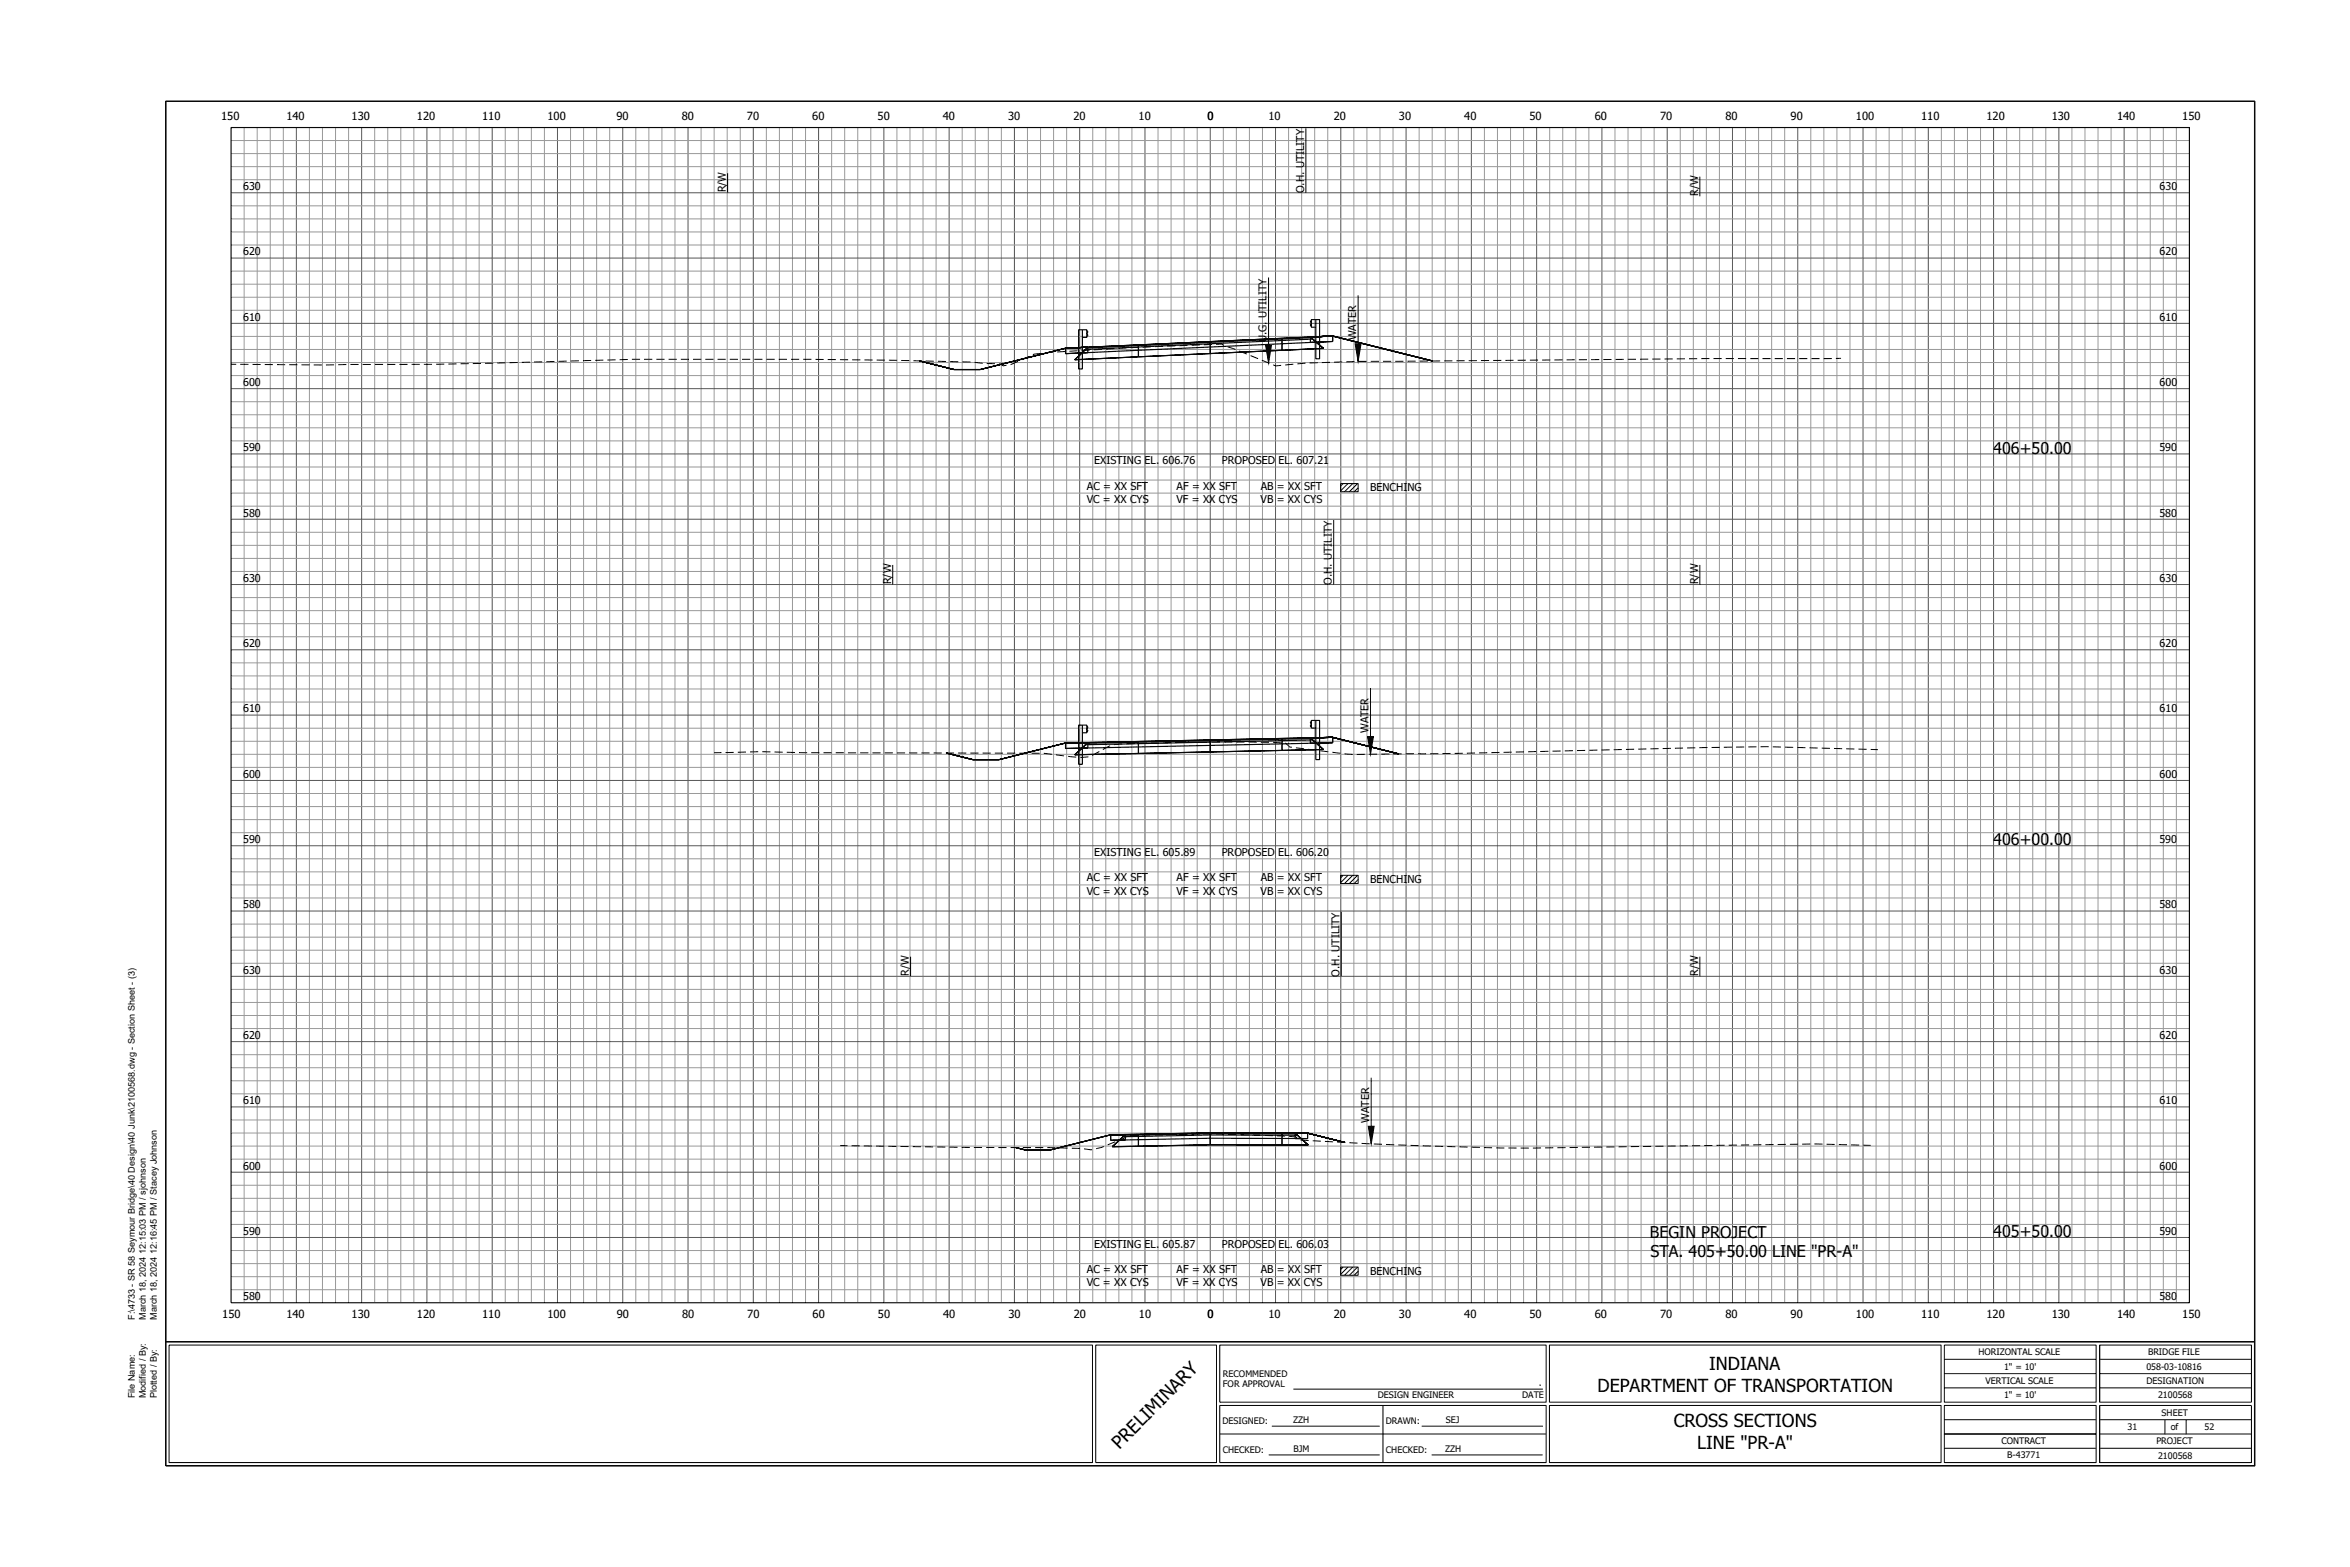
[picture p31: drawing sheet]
<svg xmlns="http://www.w3.org/2000/svg" width="914mm" height="610mm" viewBox="0 0 914 610" stroke-linecap="round" stroke-linejoin="round" font-family="sans-serif">
<defs><g id="words">
<text font-size="7.1" x="435.6" y="563.9" transform="rotate(-45 435.6 563.9)">PRELIMINARY</text>
<g font-size="7">
<text x="665.1" y="533">INDIANA</text>
<text x="621.6" y="541.6">DEPARTMENT OF TRANSPORTATION</text>
<text x="651.2" y="555.3">CROSS SECTIONS</text>
<text x="660.3" y="563.8">LINE &quot;PR-A&quot;</text>
</g>
<g font-size="6.3">
<text x="775.6" y="176.5">406+50.00</text>
<text x="775.6" y="328.9">406+00.00</text>
<text x="642" y="481.4">BEGIN PROJECT</text>
<text x="775.6" y="481.3">405+50.00</text>
<text x="642.2" y="489.1">STA. 405+50.00 LINE &quot;PR-A&quot;</text>
</g>
<text font-size="5.9" x="598.8" y="539.2">.</text>
<g font-size="4.4">
<text x="86" y="46.8">150</text>
<text x="111.4" y="46.8">140</text>
<text x="136.8" y="46.8">130</text>
<text x="162.2" y="46.8">120</text>
<text x="187.6" y="46.8">110</text>
<text x="213" y="46.8">100</text>
<text x="239.9" y="46.8">90</text>
<text x="265.3" y="46.8">80</text>
<text x="290.7" y="46.8">70</text>
<text x="316.1" y="46.8">60</text>
<text x="341.5" y="46.8">50</text>
<text x="366.9" y="46.8">40</text>
<text x="392.3" y="46.8">30</text>
<text x="417.7" y="46.8">20</text>
<text x="443.1" y="46.8">10</text>
<text x="469.8" y="46.8">0</text>
<text x="493.5" y="46.8">10</text>
<text x="518.9" y="46.8">20</text>
<text x="544.3" y="46.8">30</text>
<text x="569.7" y="46.8">40</text>
<text x="595.1" y="46.8">50</text>
<text x="620.5" y="46.8">60</text>
<text x="645.9" y="46.8">70</text>
<text x="671.3" y="46.8">80</text>
<text x="696.7" y="46.8">90</text>
<text x="722.1" y="46.8">100</text>
<text x="747.5" y="46.8">110</text>
<text x="772.9" y="46.8">120</text>
<text x="798.3" y="46.8">130</text>
<text x="823.7" y="46.8">140</text>
<text x="849.1" y="46.8">150</text>
<text x="86.5" y="512.8">150</text>
<text x="111.4" y="512.8">140</text>
<text x="136.8" y="512.8">130</text>
<text x="162.2" y="512.8">120</text>
<text x="187.6" y="512.8">110</text>
<text x="213" y="512.8">100</text>
<text x="240" y="512.8">90</text>
<text x="265.4" y="512.8">80</text>
<text x="290.8" y="512.8">70</text>
<text x="316.2" y="512.8">60</text>
<text x="341.6" y="512.8">50</text>
<text x="367" y="512.8">40</text>
<text x="392.4" y="512.8">30</text>
<text x="417.8" y="512.8">20</text>
<text x="443.2" y="512.8">10</text>
<text x="469.8" y="512.8">0</text>
<text x="493.5" y="512.8">10</text>
<text x="518.9" y="512.8">20</text>
<text x="544.3" y="512.8">30</text>
<text x="569.7" y="512.8">40</text>
<text x="595.1" y="512.8">50</text>
<text x="620.5" y="512.8">60</text>
<text x="645.9" y="512.8">70</text>
<text x="671.3" y="512.8">80</text>
<text x="696.7" y="512.8">90</text>
<text x="722.1" y="512.8">100</text>
<text x="747.5" y="512.8">110</text>
<text x="772.9" y="512.8">120</text>
<text x="798.3" y="512.8">130</text>
<text x="823.7" y="512.8">140</text>
<text x="849.1" y="512.8">150</text>
</g>
<g font-size="4.2">
<text x="94.6" y="74">630</text>
<text x="282.4" y="74.9" transform="rotate(-90 282.4 74.9)">R/W</text>
<text x="507.4" y="75.1" transform="rotate(-90 507.4 75.1)">O.H. UTILITY</text>
<text x="660.8" y="76.2" transform="rotate(-90 660.8 76.2)">R/W</text>
<text x="840.3" y="74">630</text>
<text x="94.6" y="99.4">620</text>
<text x="840.3" y="99.4">620</text>
<text x="94.6" y="124.8">610</text>
<text x="840.3" y="124.8">610</text>
<text x="492.9" y="133.2" transform="rotate(-90 492.9 133.2)">U.G. UTILITY</text>
<text x="527.6" y="132.4" transform="rotate(-90 527.6 132.4)">WATER</text>
<text x="94.6" y="150.2">600</text>
<text x="840.3" y="150.2">600</text>
<text x="94.6" y="175.6">590</text>
<text x="840.2" y="175.6">590</text>
<text x="425.8" y="180.7">EXISTING EL. 606.76</text>
<text x="475.5" y="180.7">PROPOSED EL. 607.21</text>
<text x="422.9" y="190.5">AC = XX SFT</text>
<text x="457.8" y="190.5">AF = XX SFT</text>
<text x="490.6" y="190.5">AB = XX SFT</text>
<text x="533.1" y="191.1">BENCHING</text>
<text x="422.8" y="195.6">VC = XX CYS</text>
<text x="457.8" y="195.6">VF = XX CYS</text>
<text x="490.5" y="195.6">VB = XX CYS</text>
<text x="94.6" y="201">580</text>
<text x="840.2" y="201">580</text>
<text x="94.6" y="226.4">630</text>
<text x="346.7" y="227.3" transform="rotate(-90 346.7 227.3)">R/W</text>
<text x="518.2" y="227.5" transform="rotate(-90 518.2 227.5)">O.H. UTILITY</text>
<text x="660.8" y="227.3" transform="rotate(-90 660.8 227.3)">R/W</text>
<text x="840.3" y="226.4">630</text>
<text x="94.6" y="251.8">620</text>
<text x="840.3" y="251.8">620</text>
<text x="94.6" y="277.2">610</text>
<text x="840.3" y="277.2">610</text>
<text x="532.5" y="285.2" transform="rotate(-90 532.5 285.2)">WATER</text>
<text x="94.6" y="302.6">600</text>
<text x="840.3" y="302.6">600</text>
<text x="94.6" y="328">590</text>
<text x="840.2" y="328">590</text>
<text x="425.8" y="333.1">EXISTING EL. 605.89</text>
<text x="475.4" y="333.1">PROPOSED EL. 606.20</text>
<text x="422.9" y="342.9">AC = XX SFT</text>
<text x="457.8" y="342.9">AF = XX SFT</text>
<text x="490.6" y="342.9">AB = XX SFT</text>
<text x="533.1" y="343.5">BENCHING</text>
<text x="94.6" y="353.4">580</text>
<text x="422.8" y="348">VC = XX CYS</text>
<text x="457.8" y="348">VF = XX CYS</text>
<text x="490.5" y="348">VB = XX CYS</text>
<text x="840.2" y="353.4">580</text>
<text x="94.6" y="378.8">630</text>
<text x="353.6" y="379.7" transform="rotate(-90 353.6 379.7)">R/W</text>
<text x="521.1" y="379.9" transform="rotate(-90 521.1 379.9)">O.H. UTILITY</text>
<text x="660.8" y="379.7" transform="rotate(-90 660.8 379.7)">R/W</text>
<text x="840.3" y="378.8">630</text>
<text x="94.6" y="404.2">620</text>
<text x="840.3" y="404.2">620</text>
<text x="94.6" y="429.6">610</text>
<text x="840.3" y="429.6">610</text>
<text x="532.7" y="436.8" transform="rotate(-90 532.7 436.8)">WATER</text>
<text x="94.6" y="455">600</text>
<text x="840.3" y="455">600</text>
<text x="94.6" y="480.4">590</text>
<text x="425.8" y="485.5">EXISTING EL. 605.87</text>
<text x="475.4" y="485.5">PROPOSED EL. 606.03</text>
<text x="840.2" y="480.4">590</text>
<text x="422.9" y="495.3">AC = XX SFT</text>
<text x="457.8" y="495.3">AF = XX SFT</text>
<text x="490.6" y="495.3">AB = XX SFT</text>
<text x="533.1" y="495.9">BENCHING</text>
<text x="422.8" y="500.4">VC = XX CYS</text>
<text x="457.8" y="500.4">VF = XX CYS</text>
<text x="490.5" y="500.4">VB = XX CYS</text>
<text x="94.6" y="505.8">580</text>
<text x="840.2" y="505.8">580</text>
</g>
<g font-size="3.5">
<text x="52.4" y="513.5" transform="rotate(-90 52.4 513.5)">F:\4733 - SR 58 Seymour Bridge\40 Design\40 Junk\2100568.dwg - Section Sheet - (3)</text>
<text x="56.7" y="513.5" transform="rotate(-90 56.7 513.5)">March 18, 2024 12:15:03 PM / sjohnson</text>
<text x="61" y="513.5" transform="rotate(-90 61 513.5)">March 18, 2024 12:16:45 PM / Stacey Johnson</text>
<text x="769.8" y="527.2">HORIZONTAL SCALE</text>
<text x="835.8" y="527.3">BRIDGE FILE</text>
<text x="779.8" y="532.8">1&quot; = 10'</text>
<text x="835.2" y="532.8">058-03-10816</text>
<text x="475.9" y="535.8">RECOMMENDED</text>
<text x="475.9" y="539.7">FOR APPROVAL</text>
<text x="772.6" y="538.3">VERTICAL SCALE</text>
<text x="835.2" y="538.4">DESIGNATION</text>
<text x="52.4" y="544" transform="rotate(-90 52.4 544)">File Name:</text>
<text x="56.7" y="544" transform="rotate(-90 56.7 544)">Modified / By:</text>
<text x="61" y="544" transform="rotate(-90 61 544)">Plotted / By:</text>
<text x="536.1" y="544">DESIGN ENGINEER</text>
<text x="592.3" y="544">DATE</text>
<text x="779.8" y="544">1&quot; = 10'</text>
<text x="839.7" y="544">2100568</text>
<text x="841.1" y="550.7">SHEET</text>
<text x="475.6" y="554">DESIGNED:</text>
<text x="503.2" y="553.6">ZZH</text>
<text x="539.2" y="554.1">DRAWN:</text>
<text x="562.6" y="553.6">SEJ</text>
<text x="827.8" y="556.3">31</text>
<text x="844.7" y="556.3">of</text>
<text x="857.8" y="556.2">52</text>
<text x="778.7" y="561.8">CONTRACT</text>
<text x="839" y="561.8">PROJECT</text>
<text x="475.8" y="565.2">CHECKED:</text>
<text x="503.3" y="564.7">BJM</text>
<text x="539.3" y="565.2">CHECKED:</text>
<text x="562.3" y="564.7">ZZH</text>
<text x="781" y="567.4">B-43771</text>
<text x="839.7" y="567.5">2100568</text>
</g>
</g></defs>
<!-- layer: C-ANNO -->
<g fill="none" stroke="#999" stroke-width=".39">
<path d="M89.9 59.8h762M89.9 54.7h762M95 49.6v457.2M100.1 49.6v457.2M105.2 49.6v457.2M110.2 49.6v457.2M120.4 49.6v457.2M125.5 49.6v457.2M130.6 49.6v457.2M135.6 49.6v457.2M145.8 49.6v457.2M150.9 49.6v457.2"/>
<path d="M156 49.6v457.2M161 49.6v457.2M171.2 49.6v457.2M176.3 49.6v457.2M181.4 49.6v457.2M186.4 49.6v457.2M196.6 49.6v457.2M201.7 49.6v457.2M206.8 49.6v457.2M211.8 49.6v457.2M222 49.6v457.2M227.1 49.6v457.2"/>
<path d="M232.2 49.6v457.2M237.2 49.6v457.2M247.4 49.6v457.2M252.5 49.6v457.2M257.6 49.6v457.2M262.6 49.6v457.2M272.8 49.6v457.2M277.9 49.6v457.2M283 49.6v457.2M288 49.6v457.2M298.2 49.6v457.2M303.3 49.6v457.2"/>
<path d="M308.4 49.6v457.2M313.4 49.6v457.2M323.6 49.6v457.2M328.7 49.6v457.2M333.8 49.6v457.2M338.8 49.6v457.2M349 49.6v457.2M354.1 49.6v457.2M359.2 49.6v457.2M364.2 49.6v457.2M374.4 49.6v457.2M379.5 49.6v457.2"/>
<path d="M384.6 49.6v457.2M389.6 49.6v457.2M399.8 49.6v457.2M404.9 49.6v457.2M410 49.6v457.2M415 49.6v457.2M425.2 49.6v457.2M430.3 49.6v457.2M435.4 49.6v457.2M440.4 49.6v457.2M450.6 49.6v457.2M455.7 49.6v457.2"/>
<path d="M460.8 49.6v457.2M465.8 49.6v457.2M476 49.6v457.2M481.1 49.6v457.2M486.2 49.6v457.2M491.2 49.6v457.2M501.4 49.6v457.2M506.5 49.6v457.2M511.6 49.6v457.2M516.6 49.6v457.2M526.8 49.6v457.2M531.9 49.6v457.2"/>
<path d="M537 49.6v457.2M542 49.6v457.2M552.2 49.6v457.2M557.3 49.6v457.2M562.4 49.6v457.2M567.4 49.6v457.2M577.6 49.6v457.2M582.7 49.6v457.2M587.8 49.6v457.2M592.8 49.6v457.2M603 49.6v457.2M608.1 49.6v457.2"/>
<path d="M613.2 49.6v457.2M618.2 49.6v457.2M628.4 49.6v457.2M633.5 49.6v457.2M638.6 49.6v457.2M643.6 49.6v457.2M653.8 49.6v457.2M658.9 49.6v457.2M664 49.6v457.2M669 49.6v457.2M679.2 49.6v457.2M684.3 49.6v457.2"/>
<path d="M689.4 49.6v457.2M694.4 49.6v457.2M704.6 49.6v457.2M709.7 49.6v457.2M714.8 49.6v457.2M719.8 49.6v457.2M730 49.6v457.2M735.1 49.6v457.2M740.2 49.6v457.2M745.2 49.6v457.2M755.4 49.6v457.2M760.5 49.6v457.2"/>
<path d="M765.6 49.6v457.2M770.6 49.6v457.2M780.8 49.6v457.2M785.9 49.6v457.2M791 49.6v457.2M796 49.6v457.2M806.2 49.6v457.2M811.3 49.6v457.2M816.4 49.6v457.2M821.4 49.6v457.2M831.6 49.6v457.2M836.7 49.6v457.2"/>
<path d="M841.8 49.6v457.2M846.8 49.6v457.2M89.9 69.9h762M89.9 64.8h762M89.9 95.3h762M89.9 90.2h762M89.9 85.2h762M89.9 80.1h762M89.9 115.6h762M89.9 110.6h762M89.9 105.5h762M89.9 136h762"/>
<path d="M89.9 130.9h762M89.9 120.7h762M89.9 156.3h762M89.9 146.1h762M89.9 141h762M89.9 171.5h762M89.9 166.4h762M89.9 161.4h762M89.9 196.9h762M89.9 191.8h762M89.9 186.8h762M89.9 181.7h762"/>
<path d="M89.9 217.2h762M89.9 212.2h762M89.9 207.1h762M89.9 237.6h762M89.9 232.5h762M89.9 222.3h762M89.9 257.9h762M89.9 247.7h762M89.9 242.6h762M89.9 273.1h762M89.9 268h762M89.9 263h762"/>
<path d="M89.9 298.5h762M89.9 293.5h762M89.9 288.4h762M89.9 283.3h762M89.9 318.9h762M89.9 313.8h762M89.9 308.7h762M89.9 339.2h762M89.9 334.1h762M89.9 323.9h762M89.9 359.5h762M89.9 349.3h762"/>
<path d="M89.9 344.3h762M89.9 374.7h762M89.9 369.7h762M89.9 364.6h762M89.9 395.1h762M89.9 390h762M89.9 384.9h762M89.9 415.4h762M89.9 410.3h762M89.9 400.1h762M89.9 435.7h762M89.9 425.5h762"/>
<path d="M89.9 420.5h762M89.9 450.9h762M89.9 445.9h762M89.9 440.8h762M89.9 476.3h762M89.9 471.3h762M89.9 466.2h762M89.9 461.1h762M89.9 496.7h762M89.9 491.6h762M89.9 486.5h762M89.9 501.7h762"/>
</g>
<g fill="none" stroke="#555" stroke-width=".39">
<path d="M115.3 49.6v457.2M140.7 49.6v457.2M166.1 49.6v457.2M191.5 49.6v457.2M216.9 49.6v457.2M242.3 49.6v457.2M267.7 49.6v457.2M293.1 49.6v457.2M318.5 49.6v457.2M343.9 49.6v457.2M369.3 49.6v457.2M394.7 49.6v457.2"/>
<path d="M420.1 49.6v457.2M445.5 49.6v457.2M470.9 49.6v457.2M496.3 49.6v457.2M521.7 49.6v457.2M547.1 49.6v457.2M572.5 49.6v457.2M597.9 49.6v457.2M623.3 49.6v457.2M648.7 49.6v457.2M674.1 49.6v457.2M699.5 49.6v457.2"/>
<path d="M724.9 49.6v457.2M750.3 49.6v457.2M775.7 49.6v457.2M801.1 49.6v457.2M826.5 49.6v457.2M89.9 75h762M89.9 100.4h762M89.9 125.8h762M89.9 151.2h762M89.9 176.6h762M89.9 202h762M89.9 227.4h762"/>
<path d="M89.9 252.8h762M89.9 278.2h762M89.9 303.6h762M89.9 329h762M89.9 354.4h762M89.9 379.8h762M89.9 405.2h762M89.9 430.6h762M89.9 456h762M89.9 481.4h762"/>
</g>
<!-- layer: C-ROAD-SCTN -->
<g fill="none" stroke="#000" stroke-width=".44">
<path d="M414.6 135.5l8.7-.4zM414.6 135.5v2.1v-2.1M414.6 137.6l8.7-.4-8.7 .4M414.6 135.5l-33.2 8.3 33.2-8.3-33.2 8.3h-10.2h10.2h-10.2l-13.5-3.4 13.5 3.4M419.7 128.3h3.2v3h-1.7v12.2h-1.5zM421 137.3l-2.8 2.7 24.8-1.2-24.8 1.2 5.1-4.9-5.1 4.9M421.2 128.3v3M422.9 128.5l.4 .6-.4 .7 .4 .6-.4 .6M423.3 135.1v2.1M470.9 132.9l28-1.3-28 1.3M470.9 137.5l28-1.2-28 1.2M470.9 132.9l-27.9 1.3 27.9-1.3"/>
<path d="M470.9 137.5l-27.9 1.3 27.9-1.3M470.9 132.9v4.6M509.9 131.1l.3 .3-11.3 .5v.6l-55.9 2.5v-.5l-20 .9 .3-.3M509.9 131.1l8.6-.4zM509.9 131.1v2.1M510.2 131.4l.6 .5-11.9 .6v1.2l-55.9 2.6v-1.3l-20.6 1 .6-.6M510.3 124.3h3.2v15.3h-1.5v-12.3h-1.7zM510.3 124.5l-.4 .7 .4 .6-.4 .6 .4 .7M510.8 131.9l1.4 1.2-13.3 .6v2.6v-4.7l11-.5-11 .5v.3l-28 1.3-47.6 1.9 19.7-.9v4.6v-2.5l-22 1 1.4-1.3M512 124.3v3M512.2 133.1l2.7 2.4-16 .8 16-.8-5-4.4 5 4.4M518.5 130.7v2.1v-2.1"/>
<path d="M518.5 132.8l-8.6 .4 8.6-.4M518.5 130.7l38.9 9.7M414.6 289.1l8.7-.2zM414.6 289.1v2.1v-2.1M414.6 291.2l8.7-.2-8.7 .2M414.6 289.1l-25.9 6.4 25.9-6.4-25.9 6.4h-10.1h10.1h-10.1l-10.4-2.6 10.4 2.6M419.7 282.1h3.2v3h-1.7v12.2h-1.5zM421 291l-2.8 2.6 24.8-.5-24.8 .5 5.1-4.7-5.1 4.7M421.2 282.1v3M422.9 282.3l.4 .6-.4 .7 .4 .6-.4 .7M423.3 288.9v2.1M470.9 287.9l28-.6-28 .6"/>
<path d="M470.9 292.5l28-.6-28 .6M470.9 287.9l-27.9 .6 27.9-.6M470.9 292.5l-27.9 .6 27.9-.6M470.9 287.9v4.6M509.9 287l.3 .3-11.3 .3v.5l-55.9 1.2v-.5l-20 .4 .3-.3M509.9 287l8.6-.1zM509.9 287v2.2M510.2 287.3l.6 .6-11.9 .2v1.3l-55.9 1.2v-1.3l-20.6 .4 .6-.5M510.3 280.3h3.2v15.2h-1.5v-12.3h-1.7zM510.3 280.5l-.4 .6 .4 .6-.4 .7 .4 .6M510.8 287.9l1.4 1.2-13.3 .3v2.5v-4.6l11-.3-11 .3v.3l-55.9 1.2v-.3l-19.7 .4 19.7-.4v4.6v-2.5l-22 .4 1.4-1.3M512 280.3v2.9"/>
<path d="M512.2 289.1l2.7 2.5-16 .3 16-.3-5-4.6 5 4.6M518.5 286.9v2.1v-2.1M518.5 289l-8.6 .2 8.6-.2M518.5 286.9l25.8 6.4M432.2 441.5v2.1v-2.1M432.2 443.6l5.7-.1-5.7 .1M432.2 441.5l-23.3 5.8 23.3-5.8-23.3 5.8h-10.2h10.2h-10.2l-3.5-.9 3.5 .9M432.2 441.5l5.7-.1zM435.6 443.5l-2.8 2.6 10.2-.2-10.2 .2 5.1-4.7-5.1 4.7M437.9 441.4v2.1M470.9 440.7l28 .1-28-.1M470.9 445.3l28 .1-28-.1"/>
<path d="M470.9 440.7l-27.9 .6 27.9-.6M470.9 445.3l-27.9 .6 27.9-.6M470.9 440.7v4.6M503.9 440.8l.4 .3h-5.4v.5l-28-.1-27.9 .6v-.5l-5.4 .1 .3-.3M503.9 440.8h4.9zM503.9 440.8v2.1M504.3 441.1l.5 .5h-5.9v1.3l-28-.1-27.9 .6v-1.3l-6 .1 .6-.5M504.8 441.6l1.4 1.3h-7.3v2.5v-4.6h5h-5v.3l-28-.1-27.9 .6v-.3l-5.1 .1 5.1-.1v4.6v-2.5l-7.4 .1 1.4-1.3M506.2 442.9l2.8 2.6-10.1-.1 10.1 .1-5.1-4.7 5.1 4.7M508.8 440.8v2.1v-2.1M508.8 442.9h-4.9h4.9M508.8 440.8l14.5 3.7"/>
</g>
<g fill="none" stroke="#000" stroke-width=".39">
<path d="M239.5 140l-3.2 .1M244.3 139.8l-3.2 .1M245.9 139.8h3.1M250.6 139.8h3.2M255.4 139.8h3.2M260.2 139.8h3.1M264.9 139.8h3.2M269.7 139.8h3.2M274.4 139.8h3.2M279.2 139.8h3.2M284 139.8h3.1M288.7 139.8h3.2"/>
<path d="M293.5 139.8h3.2M298.3 139.8h3.1M303 139.8h3.2M307.8 139.8h3.2M312.5 139.8h3.2M317.3 139.8h3.2M322.1 139.9h3.1M326.8 139.9l3.2 .1M331.6 140h3.2M400.5 138.6l-2.9 1.3M405 137.5l-3.1 .5M409.8 137l-3.2 .3"/>
<path d="M414.5 136.7l-3.1 .2M419.3 136.5l-3.2 .2M424 136.2l-3.1 .2M428.8 135.9l-3.2 .2M433.5 135.6l-3.1 .2M438.3 135.3l-3.2 .2M443 135.1l-3.1 .2M447.8 134.9l-3.2 .1M452.6 134.7l-3.2 .2M457.3 134.6l-3.1 .1M462.1 134.4l-3.2 .1M466.9 134.2l-3.2 .1"/>
<path d="M471.6 134l-3.2 .1M473.2 133.9h2.2l.8 .4M477.7 134.9l3 1.1M482.2 136.5l2.9 1.2M486.6 138.3l2.9 1.2M608 140h-3.2M612.8 140h-3.2M617.5 139.9l-3.2 .1M622.3 139.9h-3.2M627 139.8l-3.1 .1M631.8 139.8h-3.2M636.6 139.8h-3.2"/>
<path d="M641.3 139.7h-3.1M646.1 139.7h-3.2M650.9 139.6l-3.2 .1M655.6 139.6h-3.2M660.4 139.5l-3.2 .1M665.1 139.5h-3.1M666.7 139.5h3.2M671.5 139.5h3.2M676.3 139.5h3.1M681 139.5h3.2M685.8 139.5h3.2M690.5 139.5h3.2"/>
<path d="M695.3 139.5h3.2M700.1 139.5h3.1M704.8 139.5h3.2M712.8 139.5h-3.2M716.4 139.4h-2M89.9 141.7h2M93.5 141.7l3.2 .1M98.3 141.8h3.1M103 141.8h3.2M107.8 141.8l3.2 .1M112.5 141.9h3.2M117.3 141.9h3.2"/>
<path d="M122.1 142h3.1M130 141.9l-3.2 .1M134.8 141.8l-3.2 .1M136.4 141.8h3.1M141.1 141.8h3.2M145.9 141.8h3.2M150.6 141.8h3.2M158.6 141.8h-3.2M160.2 141.8h3.1M168.1 141.7l-3.2 .1M172.9 141.6l-3.2 .1M177.6 141.6h-3.1"/>
<path d="M182.4 141.5h-3.2M187.2 141.4h-3.2M191.9 141.3l-3.2 .1M196.7 141.1l-3.2 .1M201.4 141l-3.1 .1M206.2 140.9l-3.2 .1M211 140.8h-3.2M215.7 140.6l-3.1 .1M220.5 140.5l-3.2 .1M225.3 140.4h-3.2M230 140.2l-3.2 .1M234.8 140.1l-3.2 .1"/>
<path d="M336.4 140l3.1 .1M341.1 140.1h3.2M345.9 140.1l3.2 .1M350.6 140.2l3.2 .1M355.4 140.3l3.2 .1M360.2 140.4l3.1 .1M364.9 140.5l3.2 .1M369.7 140.7h3.2M374.5 140.8h3.1M379.2 141l3.2 .3M383.9 141.4l3.2 .1M388.7 141.5l1.7 .8 1.2-.2"/>
<path d="M396.1 140.6l-2.9 1.3M491 140.1l2.9 1.2M495.4 141.9l1 .4 2.1-.2M503.2 141.7l-3.1 .3M508 141.3l-3.2 .3M512.7 141.1l-3.1 .1M517.5 140.9l-3.2 .2M522.3 140.8l-3.2 .1M527 140.7l-3.1 .1M531.8 140.6h-3.2M536.6 140.6h-3.2M538.1 140.6h3.2"/>
<path d="M546.1 140.5l-3.2 .1M550.8 140.5h-3.1M555.6 140.5h-3.2M560.4 140.4h-3.2M565.1 140.4h-3.1M569.9 140.3l-3.2 .1M574.7 140.3h-3.2M579.4 140.3h-3.2M584.2 140.2h-3.2M588.9 140.2h-3.1M593.7 140.1l-3.2 .1M598.5 140.1h-3.2"/>
<path d="M603.2 140l-3.1 .1M280.7 292.8h-2.8M285.5 292.7l-3.2 .1M290.3 292.6l-3.2 .1M295 292.4l-3.2 .1M296.6 292.4l3.2 .1M301.4 292.5l3.1 .1M306.1 292.7h3.2M310.9 292.8h3.2M315.7 292.8h3.1M320.4 292.8h3.2M325.2 292.8h3.2"/>
<path d="M329.9 292.9h3.2M334.7 292.9h3.2M339.5 292.9h3.1M344.2 292.9h3.2M349 292.9h3.2M353.8 292.9h3.1M358.5 292.9h3.2M363.3 292.9h3.2M368 292.9h3.2M372.8 292.9l3.2 .1M377.6 293h3.1M382.3 293h3.2"/>
<path d="M387.1 293h3.2M391.9 293h3.1M396.6 293h3.2M401.4 293l3.2 .1M406.1 293.1l3.2 .3M410.9 293.6l3.1 .4M415.6 294.2l3.2 .3M423.5 294.4l-3.2 .2M427.8 292.4l-2.8 1.5M431.9 290.1l-2.8 1.5M436.6 289.5l-3.1 .2M441.4 289.3l-3.2 .1"/>
<path d="M446.2 289.2h-3.2M450.9 289l-3.1 .1M455.7 288.9l-3.2 .1M460.5 288.8l-3.2 .1M465.2 288.7l-3.2 .1M466.8 288.6h3.2M471.6 288.6h3.1M476.3 288.7h3.2M481.1 288.7h3.2M485.8 288.7h3.2M490.6 288.7l3.2 .1M495.4 288.8l3.1 .2"/>
<path d="M500.1 289.1l1.7 1.5 .9 .1M504.3 290.9l3.1 .4M509 291.5l3.1 .4M513.7 292.1l3.1 .4M518.4 292.7l3.2 .4M523.2 293.2l3.1 .3M531.1 293.5h-3.2M535.9 293.4h-3.2M540.6 293.3l-3.2 .1M545.4 293.3h-3.2M550.1 293.2h-3.1M551.7 293.2h3.2"/>
<path d="M559.7 293.2h-3.2M564.4 293.1l-3.1 .1M569.2 293.1h-3.2M573.9 292.9l-3.1 .1M578.7 292.8l-3.2 .1M583.5 292.7l-3.2 .1M588.2 292.6l-3.2 .1M593 292.5l-3.2 .1M597.7 292.4l-3.1 .1M602.5 292.3l-3.2 .1M607.3 292.2h-3.2M612 292l-3.1 .1"/>
<path d="M616.8 291.9l-3.2 .1M621.6 291.8l-3.2 .1M626.3 291.7l-3.2 .1M631.1 291.6l-3.2 .1M635.8 291.5h-3.1M640.6 291.4h-3.2M645.4 291.3h-3.2M650.1 291.1l-3.1 .1M654.9 291l-3.2 .1M659.6 290.9l-3.1 .1M664.4 290.8l-3.2 .1M669.2 290.7l-3.2 .1"/>
<path d="M673.9 290.7h-3.1M678.7 290.6h-3.2M683.5 290.5l-3.2 .1M688.2 290.5h-3.2M689.8 290.5l3.2 .1M694.6 290.7h3.1M699.3 290.8l3.2 .1M704.1 290.9l3.2 .1M708.9 291l3.1 .1M713.6 291.2l3.2 .1M718.4 291.3l3.2 .1M723.1 291.4l3.2 .1"/>
<path d="M727.9 291.5l2.8 .1M326.9 445.7h2.9M331.3 445.7l3.2 .1M336.1 445.8h3.2M340.9 445.9h3.1M345.6 445.9l3.2 .1M350.4 446h3.2M355.2 446.1h3.1M359.9 446.1l3.2 .1M364.7 446.2h3.1M369.4 446.3h3.2M374.2 446.3l3.2 .1"/>
<path d="M378.9 446.4h3.2M383.7 446.4h3.2M388.5 446.4h3.1M393.2 446.4h3.2M398 446.4h3.2M402.8 446.4h3.1M407.5 446.4l3.2 .1M412.3 446.6h3.2M417 446.7l3.2 .1M421.8 446.9l3.1 .3M429.5 446l-3 .9M433.9 444.2l-2.9 1.2"/>
<path d="M438.3 442.2l-2.9 1.4M442.9 441.6l-3.2 .2M447.7 441.5l-3.2 .1M452.4 441.4l-3.1 .1M457.2 441.3l-3.2 .1M461.9 441.3h-3.1M466.7 441.2h-3.2M471.5 441.1l-3.2 .1M473.1 441.2h3.1M477.8 441.3l3.2 .1M482.6 441.4l3.2 .1M487.3 441.6l3.2 .1"/>
<path d="M492.1 441.7l3.2 .1M496.9 441.9l3.1 .1M501.6 442.1l2.5 .2 .6 .3M506.1 443.4l3.1 .3M510.8 443.8l3.1 .1M515.5 444l3.2 .2M520.3 444.3l3.2 .2M525.1 444.5l3.1 .2M529.8 444.8l3.2 .2M534.6 445l3.1 .2M539.3 445.2l3.2 .1M544.1 445.4l3.2 .1"/>
<path d="M548.9 445.6l3.1 .1M553.6 445.7l3.2 .1M558.4 445.9l3.1 .1M563.1 446l3.2 .1M567.9 446.2h3.2M572.6 446.3l3.2 .1M577.4 446.4l3.2 .1M582.2 446.6h3.1M586.9 446.6h3.2M591.7 446.6h3.2M599.6 446.6h-3.1M604.4 446.5l-3.2 .1"/>
<path d="M609.2 446.4l-3.2 .1M613.9 446.4h-3.2M618.7 446.3h-3.2M623.4 446.2l-3.1 .1M628.2 446.2h-3.2M633 446.1l-3.2 .1M637.7 446l-3.1 .1M642.5 446h-3.2M647.3 445.9h-3.2M652 445.8l-3.2 .1M656.8 445.7l-3.2 .1M661.5 445.7h-3.1"/>
<path d="M666.3 445.6l-3.2 .1M671.1 445.5l-3.2 .1M675.8 445.5h-3.1M680.6 445.4l-3.2 .1M685.4 445.3l-3.2 .1M690.1 445.3h-3.2M694.9 445.2h-3.2M699.6 445.1l-3.1 .1M704.4 445.1h-3.2M706 445l3.2 .1M710.7 445.1l3.2 .1M715.5 445.3h3.2"/>
<path d="M720.3 445.4l3.1 .1M725 445.5l2.9 .1"/>
</g>
<!-- layer: BENCHING -->
<g fill="none" stroke="#000" stroke-width=".39">
<path d="M521.7 188.1h6.8v3.2h-6.8zM522.6 188.1l-.9 1M524.5 188.1l-2.8 2.9M526.4 188.1l-3.2 3.2M528.2 188.1l-3.2 3.2M528.5 189.8l-1.6 1.5M521.7 340.5h6.8v3.2h-6.8zM522.6 340.5l-.9 1M524.5 340.5l-2.8 2.9M526.4 340.5l-3.2 3.2M528.2 340.5l-3.2 3.2M528.5 342.2l-1.6 1.5"/>
<path d="M521.7 492.9h6.8v3.2h-6.8zM522.6 492.9l-.9 1M524.5 492.9l-2.8 2.9M526.4 492.9l-3.2 3.2M528.2 492.9l-3.2 3.2M528.5 494.6l-1.6 1.5"/>
</g>
<!-- layer: C-TOPO-FEAT -->
<g fill="none" stroke="#000" stroke-width=".39">
<path d="M508.1 49.9v25.1M283.1 67.4v7.6M661.4 68.7v7.7M493.6 108v33.2M528.4 114.9v25.7M347.4 219.8v7.6M518.9 202.3v25.1M661.4 219.8v7.6M533.3 267.7v25.7M521.9 354.7v25.1M354.3 372.2v7.6M661.4 372.2v7.6"/>
<path d="M533.5 419.3v25.7"/>
</g>
<path d="M492.5 134.3h2.2l-1.1 6.9zM527.3 133.8h2.3l-1.2 6.8zM532.1 286.6h2.3l-1.1 6.8zM532.4 438.2h2.3l-1.2 6.8z" fill="#000" stroke="#000" stroke-width=".39"/>
<!-- layer: 0 -->
<path d="M89.9 49.6h762v457.2h-762z" fill="none" stroke="#000" stroke-width=".44"/>
<!-- layer: XR-TITLE|SH-BORD-BLKS -->
<g fill="none" stroke="#000" stroke-width=".39">
<path d="M65.8 523.3h359.3v45.7h-359.3zM426.4 523.3h47v45.7h-47zM474.6 523.3h127v22.2h-127zM602.9 523.3h152.4v22.2h-152.4zM756.6 523.3h59v22.2h-59zM756.6 539.9h59M756.6 534.4h59M756.6 528.8h59M817 523.3h59v22.2h-59zM817 523.3v22.2M817 539.9h59M817 534.4h59"/>
<path d="M817 528.8h59M474.6 546.8h127v22.2h-127zM474.6 557.9h127M494.9 554.8h42M503.3 540.4h97.1M538.1 546.8v22.2M553.2 554.8h47.2M602.9 546.8h152.4v22.2h-152.4zM756.6 557.9h59v11.1h-59zM756.6 546.8h59v11.1h-59zM756.6 552.3h59M817 546.8h59v22.2h-59z"/>
<path d="M817 557.9h59M817 552.3h59M817 546.8v22.2M842.4 552.3v5.6M850.6 552.3v5.6M493.7 566h43.2M557.1 566h43.1M756.6 563.4h59M817 563.4h59"/>
</g>
<!-- layer: XR-TITLE|SH-BORD-FRAM -->
<path d="M64.5 39.4h812.8v530.9h-812.8zM64.5 522h812.8" fill="none" stroke="#000" stroke-width=".57"/>
<use href="#words"/>
</svg>
